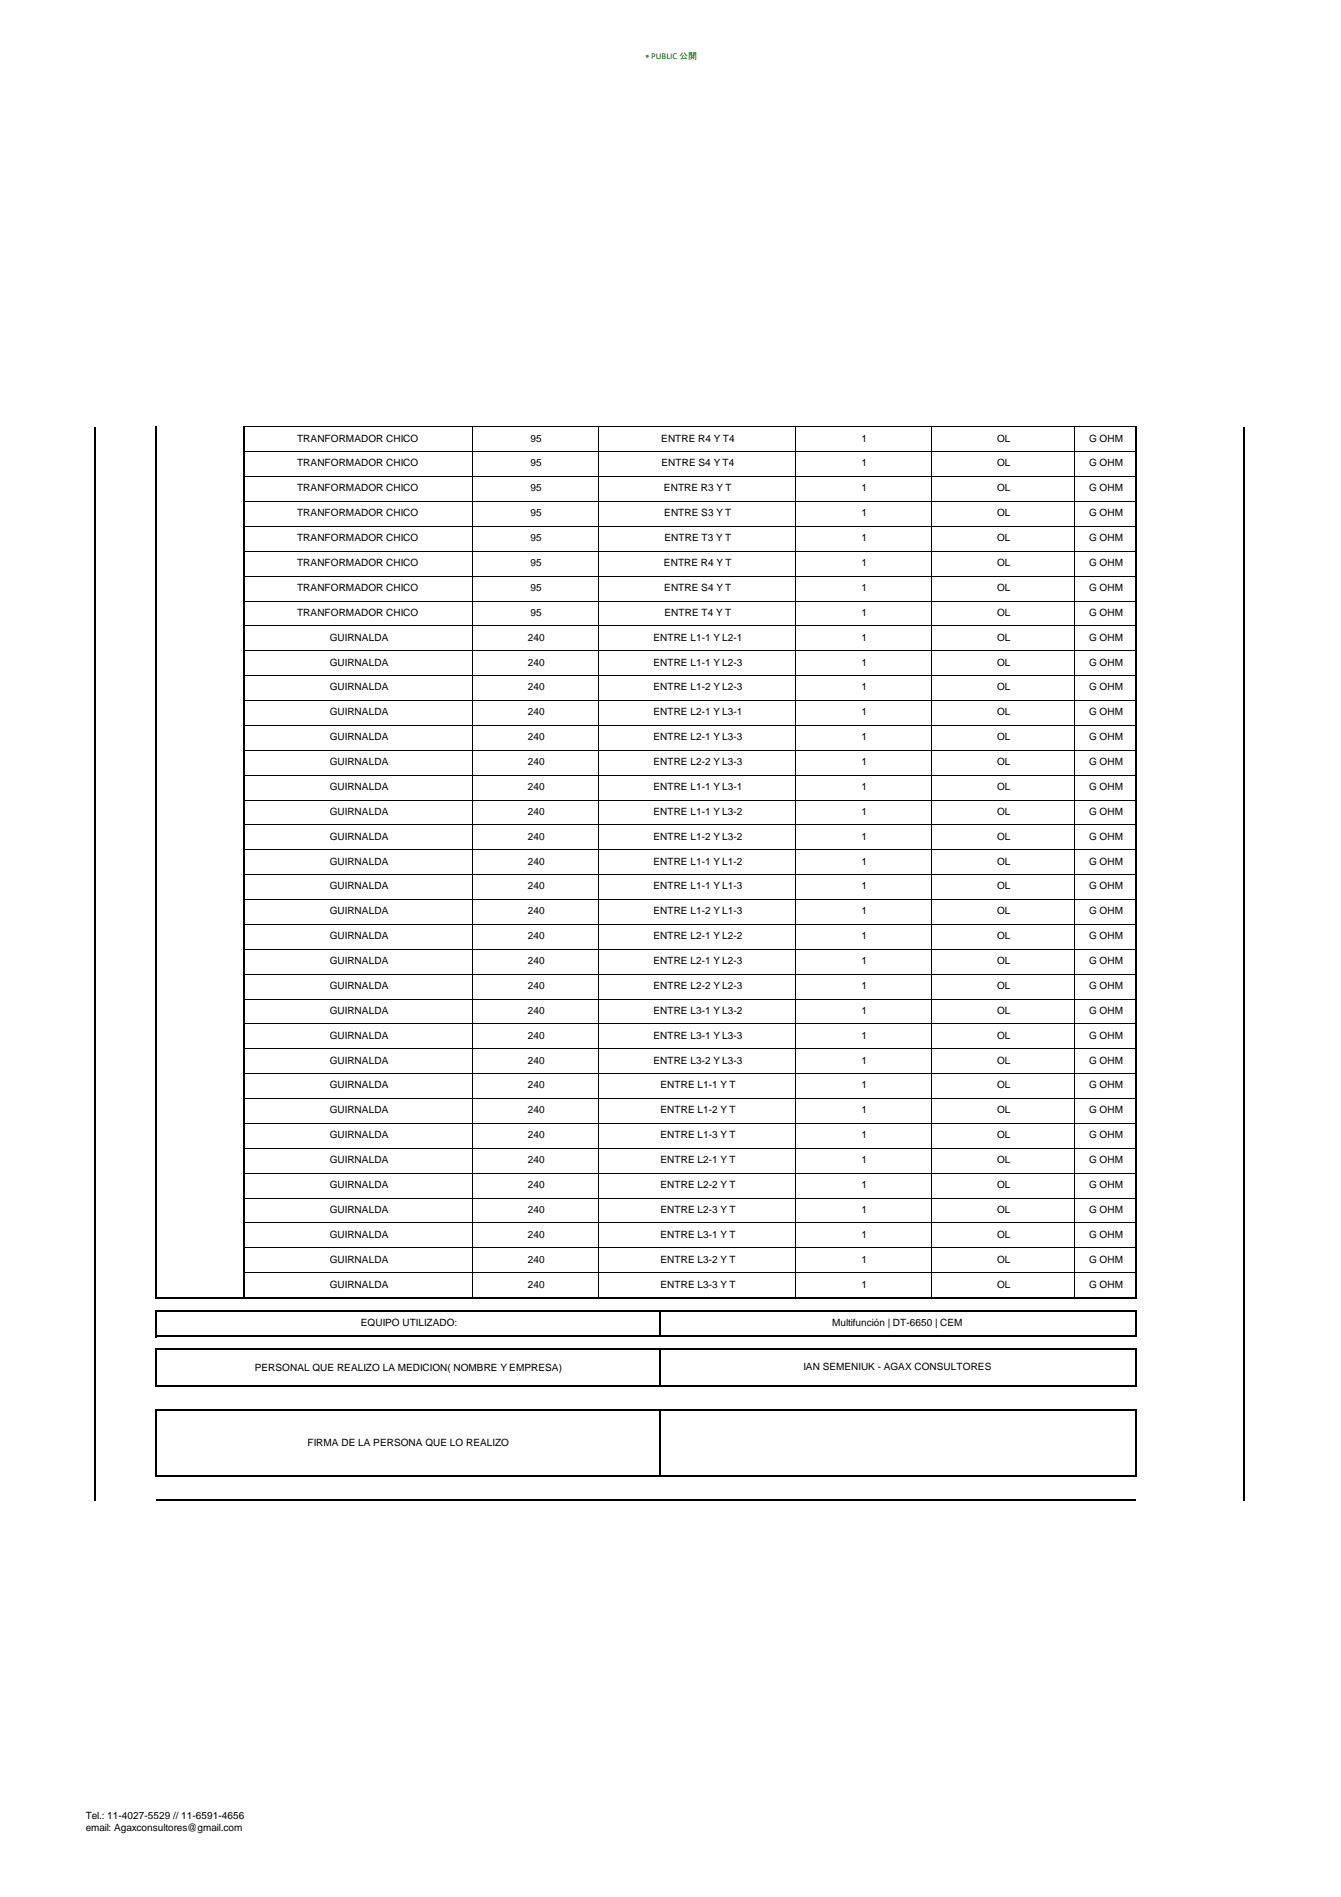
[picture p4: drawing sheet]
<svg xmlns="http://www.w3.org/2000/svg" width="210mm" height="297mm" viewBox="0 0 210 297" stroke-linecap="round" stroke-linejoin="round" font-family="sans-serif">
<defs><g id="words">
<g font-size="1.6">
<text x="46.5" y="69.1">TRANFORMADOR CHICO</text>
<text x="83.1" y="69.1">95</text>
<text x="103.6" y="69.1">ENTRE R4 Y T4</text>
<text x="134.9" y="69.1">1</text>
<text x="156.2" y="69.1">OL</text>
<text x="170.6" y="69.1">G OHM</text>
<text x="46.5" y="76.9">TRANFORMADOR CHICO</text>
<text x="46.5" y="73">TRANFORMADOR CHICO</text>
<text x="83.1" y="76.9">95</text>
<text x="83.1" y="73">95</text>
<text x="103.6" y="73">ENTRE S4 Y T4</text>
<text x="104" y="76.9">ENTRE R3 Y T</text>
<text x="134.9" y="76.9">1</text>
<text x="134.9" y="73">1</text>
<text x="156.2" y="76.9">OL</text>
<text x="156.2" y="73">OL</text>
<text x="170.6" y="76.9">G OHM</text>
<text x="170.6" y="73">G OHM</text>
<text x="46.5" y="80.8">TRANFORMADOR CHICO</text>
<text x="83.1" y="80.8">95</text>
<text x="104" y="80.8">ENTRE S3 Y T</text>
<text x="134.9" y="80.8">1</text>
<text x="156.2" y="80.8">OL</text>
<text x="170.6" y="80.8">G OHM</text>
<text x="46.5" y="88.6">TRANFORMADOR CHICO</text>
<text x="46.5" y="84.7">TRANFORMADOR CHICO</text>
<text x="83.1" y="88.6">95</text>
<text x="83.1" y="84.7">95</text>
<text x="104" y="88.6">ENTRE R4 Y T</text>
<text x="104.1" y="84.7">ENTRE T3 Y T</text>
<text x="134.9" y="88.6">1</text>
<text x="134.9" y="84.7">1</text>
<text x="156.2" y="88.6">OL</text>
<text x="156.2" y="84.7">OL</text>
<text x="170.6" y="84.7">G OHM</text>
<text x="170.6" y="88.6">G OHM</text>
<text x="46.5" y="92.5">TRANFORMADOR CHICO</text>
<text x="83.1" y="92.5">95</text>
<text x="104" y="92.5">ENTRE S4 Y T</text>
<text x="134.9" y="92.5">1</text>
<text x="156.2" y="92.5">OL</text>
<text x="170.6" y="92.5">G OHM</text>
<text x="46.5" y="96.4">TRANFORMADOR CHICO</text>
<text x="51.7" y="100.3">GUIRNALDA</text>
<text x="82.7" y="100.3">240</text>
<text x="83.1" y="96.4">95</text>
<text x="102.3" y="100.3">ENTRE L1-1 Y L2-1</text>
<text x="104.1" y="96.4">ENTRE T4 Y T</text>
<text x="134.9" y="100.3">1</text>
<text x="134.9" y="96.4">1</text>
<text x="156.2" y="100.3">OL</text>
<text x="156.2" y="96.4">OL</text>
<text x="170.6" y="100.3">G OHM</text>
<text x="170.6" y="96.4">G OHM</text>
<text x="51.7" y="104.2">GUIRNALDA</text>
<text x="82.7" y="104.2">240</text>
<text x="102.3" y="104.2">ENTRE L1-1 Y L2-3</text>
<text x="134.9" y="104.2">1</text>
<text x="156.2" y="104.2">OL</text>
<text x="170.6" y="104.2">G OHM</text>
<text x="51.7" y="112">GUIRNALDA</text>
<text x="51.7" y="108.1">GUIRNALDA</text>
<text x="82.7" y="112">240</text>
<text x="82.7" y="108.1">240</text>
<text x="102.3" y="112">ENTRE L2-1 Y L3-1</text>
<text x="102.3" y="108.1">ENTRE L1-2 Y L2-3</text>
<text x="134.9" y="112">1</text>
<text x="134.9" y="108.1">1</text>
<text x="156.2" y="112">OL</text>
<text x="156.2" y="108.1">OL</text>
<text x="170.6" y="108.1">G OHM</text>
<text x="170.6" y="112">G OHM</text>
<text x="51.7" y="119.8">GUIRNALDA</text>
<text x="51.7" y="115.9">GUIRNALDA</text>
<text x="82.7" y="119.8">240</text>
<text x="82.7" y="115.9">240</text>
<text x="102.3" y="119.8">ENTRE L2-2 Y L3-3</text>
<text x="102.3" y="115.9">ENTRE L2-1 Y L3-3</text>
<text x="134.9" y="119.8">1</text>
<text x="134.9" y="115.9">1</text>
<text x="156.2" y="119.8">OL</text>
<text x="156.2" y="115.9">OL</text>
<text x="170.6" y="115.9">G OHM</text>
<text x="170.6" y="119.8">G OHM</text>
<text x="51.7" y="123.7">GUIRNALDA</text>
<text x="82.7" y="123.7">240</text>
<text x="102.3" y="123.7">ENTRE L1-1 Y L3-1</text>
<text x="134.9" y="123.7">1</text>
<text x="156.2" y="123.7">OL</text>
<text x="170.6" y="123.7">G OHM</text>
<text x="51.7" y="131.5">GUIRNALDA</text>
<text x="51.7" y="127.6">GUIRNALDA</text>
<text x="82.7" y="131.5">240</text>
<text x="82.7" y="127.6">240</text>
<text x="102.3" y="131.5">ENTRE L1-2 Y L3-2</text>
<text x="102.3" y="127.6">ENTRE L1-1 Y L3-2</text>
<text x="134.9" y="131.5">1</text>
<text x="134.9" y="127.6">1</text>
<text x="156.2" y="131.5">OL</text>
<text x="156.2" y="127.6">OL</text>
<text x="170.6" y="131.5">G OHM</text>
<text x="170.6" y="127.6">G OHM</text>
<text x="51.7" y="135.4">GUIRNALDA</text>
<text x="82.7" y="135.4">240</text>
<text x="102.3" y="135.4">ENTRE L1-1 Y L1-2</text>
<text x="134.9" y="135.4">1</text>
<text x="156.2" y="135.4">OL</text>
<text x="170.6" y="135.4">G OHM</text>
<text x="51.7" y="143.1">GUIRNALDA</text>
<text x="51.7" y="139.3">GUIRNALDA</text>
<text x="82.7" y="143.1">240</text>
<text x="82.7" y="139.3">240</text>
<text x="102.3" y="143.1">ENTRE L1-2 Y L1-3</text>
<text x="102.3" y="139.3">ENTRE L1-1 Y L1-3</text>
<text x="134.9" y="143.1">1</text>
<text x="134.9" y="139.3">1</text>
<text x="156.2" y="143.1">OL</text>
<text x="156.2" y="139.3">OL</text>
<text x="170.6" y="139.3">G OHM</text>
<text x="170.6" y="143.1">G OHM</text>
<text x="51.7" y="147">GUIRNALDA</text>
<text x="82.7" y="147">240</text>
<text x="102.3" y="147">ENTRE L2-1 Y L2-2</text>
<text x="134.9" y="147">1</text>
<text x="156.2" y="147">OL</text>
<text x="170.6" y="147">G OHM</text>
<text x="51.7" y="154.8">GUIRNALDA</text>
<text x="51.7" y="150.9">GUIRNALDA</text>
<text x="82.7" y="154.8">240</text>
<text x="82.7" y="150.9">240</text>
<text x="102.3" y="154.8">ENTRE L2-2 Y L2-3</text>
<text x="102.3" y="150.9">ENTRE L2-1 Y L2-3</text>
<text x="134.9" y="154.8">1</text>
<text x="134.9" y="150.9">1</text>
<text x="156.2" y="154.8">OL</text>
<text x="156.2" y="150.9">OL</text>
<text x="170.6" y="154.8">G OHM</text>
<text x="170.6" y="150.9">G OHM</text>
<text x="51.7" y="158.7">GUIRNALDA</text>
<text x="82.7" y="158.7">240</text>
<text x="102.3" y="158.7">ENTRE L3-1 Y L3-2</text>
<text x="134.9" y="158.7">1</text>
<text x="156.2" y="158.7">OL</text>
<text x="170.6" y="158.7">G OHM</text>
<text x="51.7" y="166.5">GUIRNALDA</text>
<text x="51.7" y="162.6">GUIRNALDA</text>
<text x="82.7" y="166.5">240</text>
<text x="82.7" y="162.6">240</text>
<text x="102.3" y="166.5">ENTRE L3-2 Y L3-3</text>
<text x="102.3" y="162.6">ENTRE L3-1 Y L3-3</text>
<text x="134.9" y="166.5">1</text>
<text x="134.9" y="162.6">1</text>
<text x="156.2" y="166.5">OL</text>
<text x="156.2" y="162.6">OL</text>
<text x="170.6" y="162.6">G OHM</text>
<text x="170.6" y="166.5">G OHM</text>
<text x="51.7" y="170.4">GUIRNALDA</text>
<text x="82.7" y="170.4">240</text>
<text x="103.4" y="170.4">ENTRE L1-1 Y T</text>
<text x="134.9" y="170.4">1</text>
<text x="156.2" y="170.4">OL</text>
<text x="170.6" y="170.4">G OHM</text>
<text x="51.7" y="178.2">GUIRNALDA</text>
<text x="51.7" y="174.3">GUIRNALDA</text>
<text x="82.7" y="178.2">240</text>
<text x="82.7" y="174.3">240</text>
<text x="103.4" y="178.2">ENTRE L1-3 Y T</text>
<text x="103.4" y="174.3">ENTRE L1-2 Y T</text>
<text x="134.9" y="178.2">1</text>
<text x="134.9" y="174.3">1</text>
<text x="156.2" y="178.2">OL</text>
<text x="156.2" y="174.3">OL</text>
<text x="170.6" y="178.2">G OHM</text>
<text x="170.6" y="174.3">G OHM</text>
<text x="51.7" y="186">GUIRNALDA</text>
<text x="51.7" y="182.1">GUIRNALDA</text>
<text x="82.7" y="186">240</text>
<text x="82.7" y="182.1">240</text>
<text x="103.4" y="186">ENTRE L2-2 Y T</text>
<text x="103.4" y="182.1">ENTRE L2-1 Y T</text>
<text x="134.9" y="186">1</text>
<text x="134.9" y="182.1">1</text>
<text x="156.2" y="186">OL</text>
<text x="156.2" y="182.1">OL</text>
<text x="170.6" y="186">G OHM</text>
<text x="170.6" y="182.1">G OHM</text>
<text x="51.7" y="189.9">GUIRNALDA</text>
<text x="82.7" y="189.9">240</text>
<text x="103.4" y="189.9">ENTRE L2-3 Y T</text>
<text x="134.9" y="189.9">1</text>
<text x="156.2" y="189.9">OL</text>
<text x="170.6" y="189.9">G OHM</text>
<text x="51.7" y="197.7">GUIRNALDA</text>
<text x="51.7" y="193.8">GUIRNALDA</text>
<text x="82.7" y="197.7">240</text>
<text x="82.7" y="193.8">240</text>
<text x="103.4" y="197.7">ENTRE L3-2 Y T</text>
<text x="103.4" y="193.8">ENTRE L3-1 Y T</text>
<text x="134.9" y="197.7">1</text>
<text x="134.9" y="193.8">1</text>
<text x="156.2" y="197.7">OL</text>
<text x="156.2" y="193.8">OL</text>
<text x="170.6" y="193.8">G OHM</text>
<text x="170.6" y="197.7">G OHM</text>
<text x="51.7" y="201.6">GUIRNALDA</text>
<text x="82.7" y="201.6">240</text>
<text x="103.4" y="201.6">ENTRE L3-3 Y T</text>
<text x="134.9" y="201.6">1</text>
<text x="156.2" y="201.6">OL</text>
<text x="170.6" y="201.6">G OHM</text>
<text x="56.5" y="207.6">EQUIPO UTILIZADO:</text>
<text x="130.3" y="207.6">Multifunción | DT-6650 | CEM</text>
<text x="39.9" y="214.6">PERSONAL QUE REALIZO LA MEDICION( NOMBRE Y EMPRESA)</text>
<text x="125.8" y="214.5">IAN SEMENIUK - AGAX CONSULTORES</text>
<text x="48.2" y="226.4">FIRMA DE LA PERSONA QUE LO REALIZO</text>
<text x="13.4" y="284.7">Tel.: 11-4027-5529 // 11-6591-4656</text>
<text x="13.4" y="286.7">email: Agaxconsultores@gmail.com</text>
</g>
<text font-size="1.4" fill="#008000" x="101" y="9.3">• PUBLIC 公開</text>
</g></defs>
<g fill="none" stroke="#000" stroke-width=".25">
<path d="M14.8 66.8v168.1M24.5 66.8v136.6M38.3 66.8v136.6M177.9 66.8v136.6M194.9 66.8v168.1M24.5 205.1v4.3M24.5 211.1v6M24.6 203.2h153.4M24.6 205.3h153.4M24.6 209.2h153.4M24.6 211.3h153.4M24.6 217h153.4"/>
<path d="M103.4 205.4v4M103.4 211.4v5.7M177.9 205.4v4M177.9 211.4v5.7M24.5 220.6v10.7M24.5 234.9h153.4M24.6 220.8h153.4M24.6 231.1h153.4M103.4 220.9v10.4M177.9 220.9v10.4"/>
</g>
<g fill="none" stroke="#000" stroke-width=".16">
<path d="M38.4 66.8h139.3M38.4 70.7h139.3M38.4 74.6h139.3M38.4 78.5h139.3M74 66.9v136.2M93.7 66.9v136.2M124.6 66.9v136.2M145.9 66.9v136.2M168.2 66.9v136.2M38.4 82.4h139.3M38.4 86.3h139.3M38.4 90.2h139.3"/>
<path d="M38.4 94.1h139.3M38.4 98h139.3M38.4 101.9h139.3M38.4 105.8h139.3M38.4 109.7h139.3M38.4 113.6h139.3M38.4 117.5h139.3M38.4 121.4h139.3M38.4 125.3h139.3M38.4 129.2h139.3M38.4 133.1h139.3M38.4 136.9h139.3"/>
<path d="M38.4 140.8h139.3M38.4 144.7h139.3M38.4 148.6h139.3M38.4 152.5h139.3M38.4 156.4h139.3M38.4 160.3h139.3M38.4 164.2h139.3M38.4 168.1h139.3M38.4 172h139.3M38.4 175.9h139.3M38.4 179.8h139.3M38.4 183.7h139.3"/>
<path d="M38.4 187.6h139.3M38.4 191.5h139.3M38.4 195.4h139.3M38.4 199.3h139.3"/>
</g>
<use href="#words"/>
</svg>
